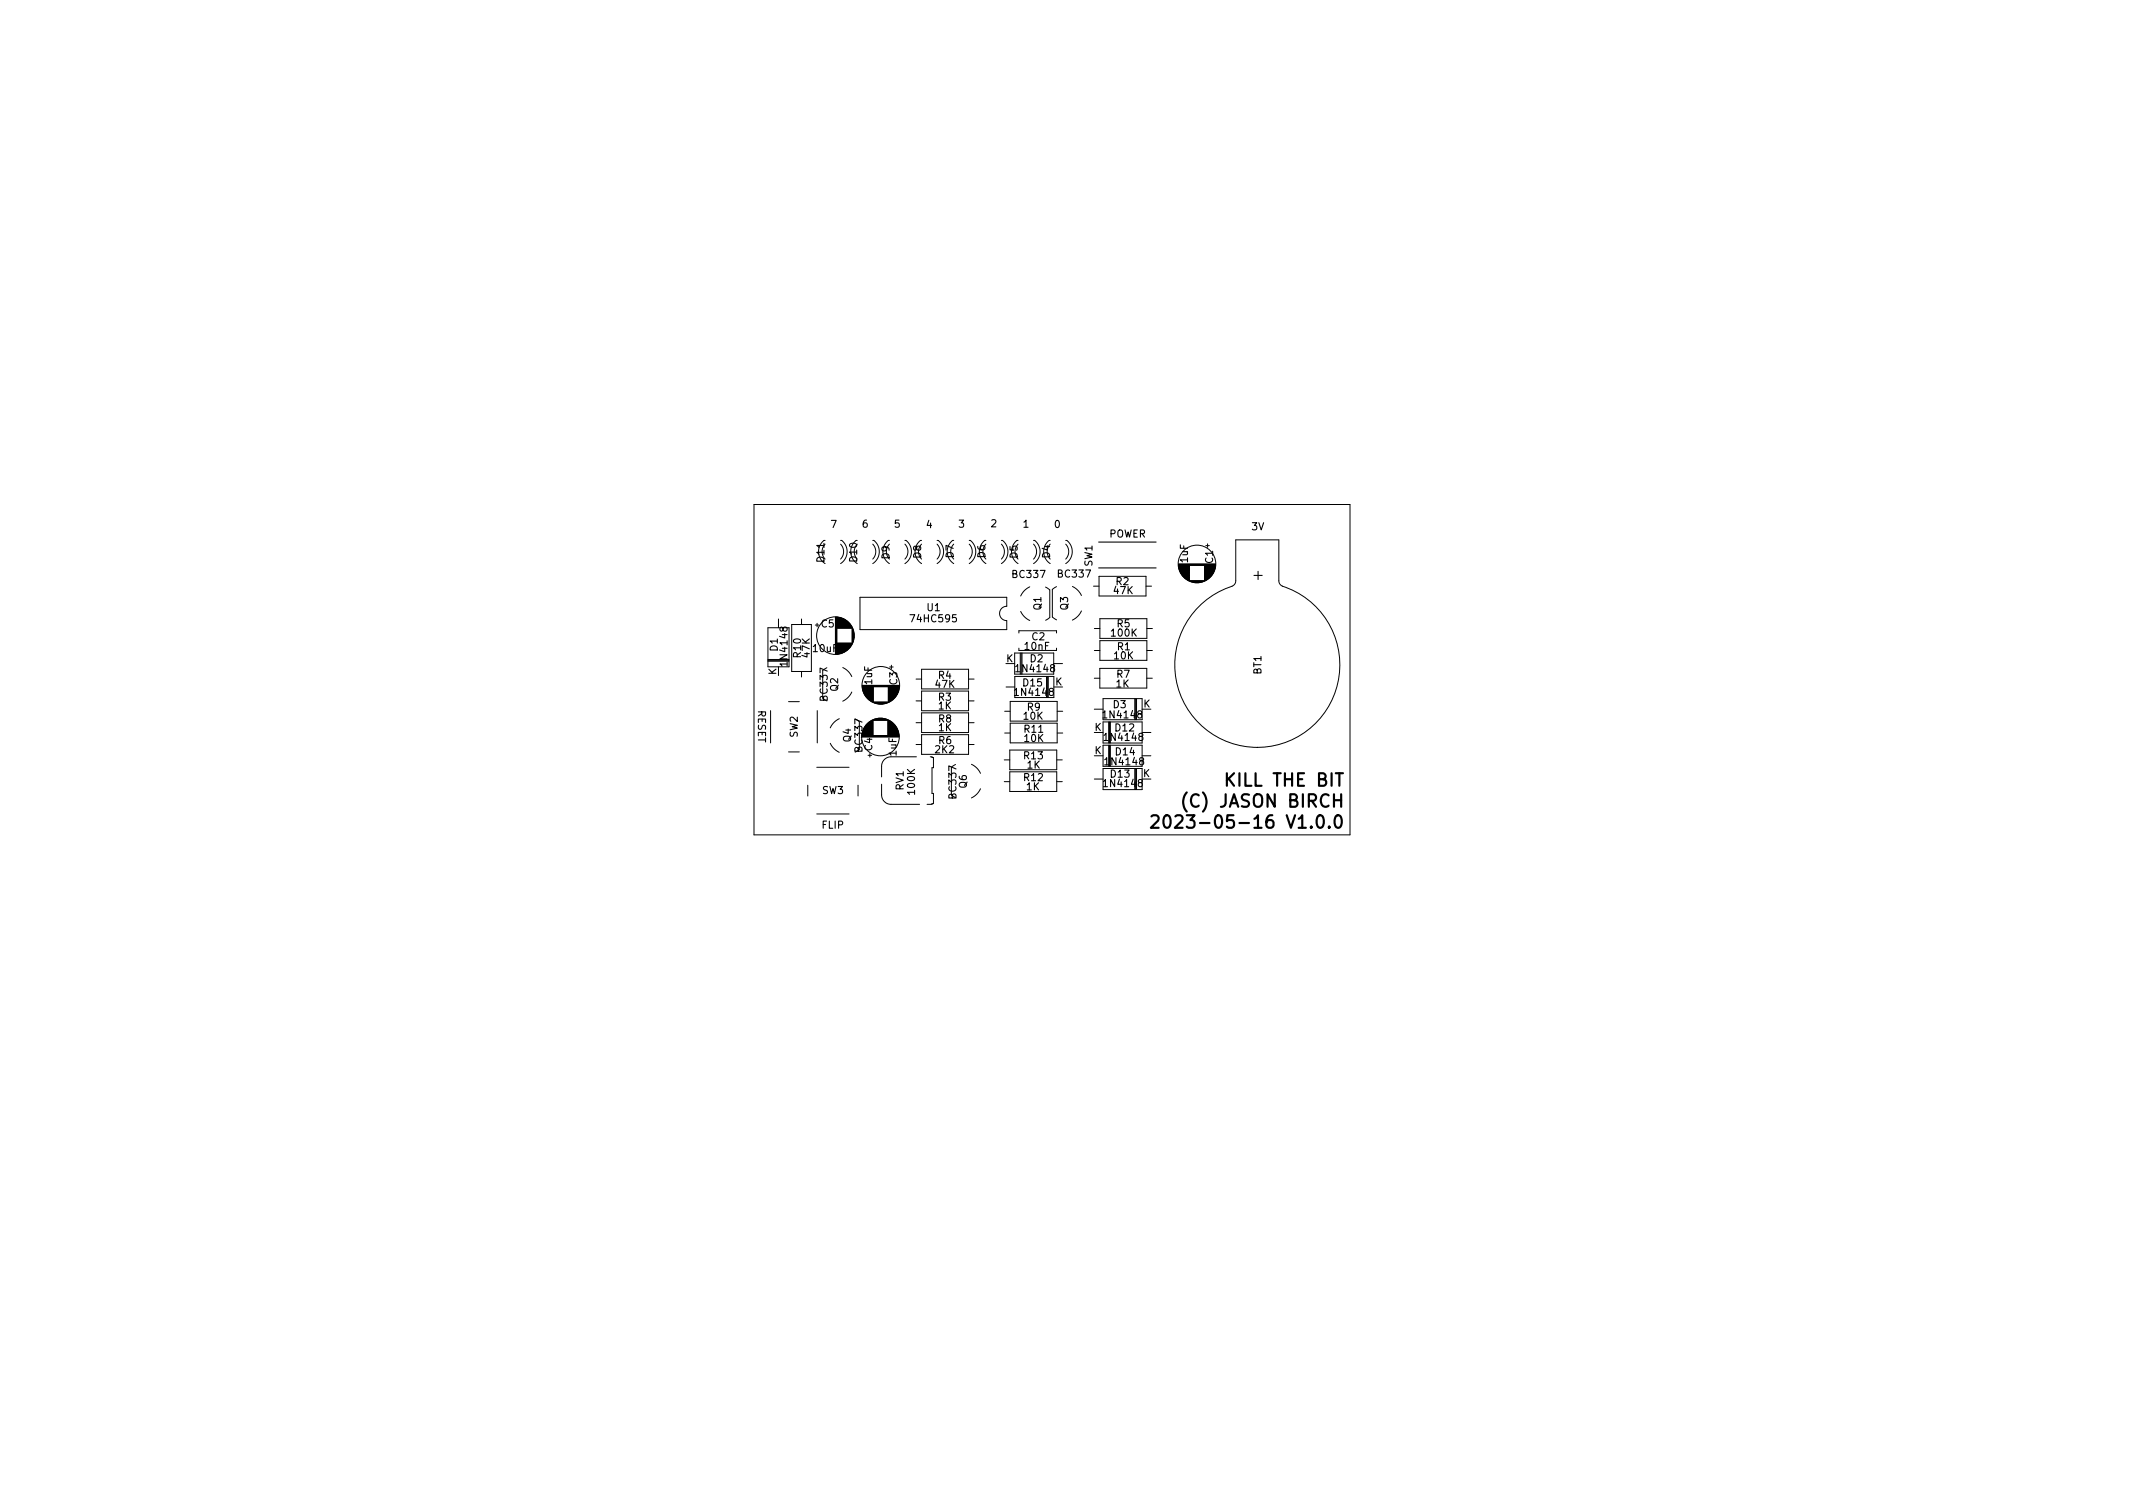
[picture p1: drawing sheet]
<svg xmlns="http://www.w3.org/2000/svg" width="297mm" height="210mm" viewBox="0 0 297 210" stroke-linecap="round" stroke-linejoin="round" font-family="sans-serif">
<defs><g id="words">
<g font-size="2.4">
<text x="166.5" y="112.4">(C) JASON BIRCH</text>
<text x="171.8" y="109.5">KILL THE BIT</text>
<text x="167.2" y="115.3">2023-05-16 V1.0.0</text>
</g>
<text font-size="2.1" x="175.8" y="80.7" transform="rotate(-90 175.8 80.7)">+</text>
<g font-size="1.4">
<text x="115.7" y="73.5">7</text>
<text x="120.1" y="73.5">6</text>
<text x="123.9" y="77.8" transform="rotate(-90 123.9 77.8)">D9</text>
<text x="124.6" y="73.5">5</text>
<text x="128.3" y="77.7" transform="rotate(-90 128.3 77.7)">D8</text>
<text x="129" y="73.5">4</text>
<text x="132.8" y="77.7" transform="rotate(-90 132.8 77.7)">D7</text>
<text x="133.5" y="73.5">3</text>
<text x="137.2" y="77.7" transform="rotate(-90 137.2 77.7)">D6</text>
<text x="138" y="73.4">2</text>
<text x="141.7" y="77.7" transform="rotate(-90 141.7 77.7)">D5</text>
<text x="142.5" y="73.5">1</text>
<text x="146.2" y="77.7" transform="rotate(-90 146.2 77.7)">D4</text>
<text x="146.9" y="73.5">0</text>
<text x="154.4" y="74.8">POWER</text>
<text x="174.3" y="73.8">3V</text>
<text x="114.8" y="78.2" transform="rotate(-90 114.8 78.2)">D11</text>
<text x="119.4" y="78.2" transform="rotate(-90 119.4 78.2)">D10</text>
<text x="141.1" y="80.5">BC337</text>
<text x="147.4" y="80.4">BC337</text>
<text x="152.1" y="78.9" transform="rotate(-90 152.1 78.9)">SW1</text>
<text x="155.1" y="82.7">47K</text>
<text x="155.4" y="81.5">R2</text>
<text x="165.4" y="78.3" transform="rotate(-90 165.4 78.3)">1uF</text>
<text x="168.9" y="78.4" transform="rotate(-90 168.9 78.4)">C1</text>
<text x="114.4" y="87.4">C5</text>
<text x="127" y="86.6">74HC595</text>
<text x="129.1" y="85.1">U1</text>
<text x="143.7" y="89.1">C2</text>
<text x="145" y="84.9" transform="rotate(-90 145 84.9)">Q1</text>
<text x="148.7" y="84.9" transform="rotate(-90 148.7 84.9)">Q3</text>
<text x="154.8" y="88.6">100K</text>
<text x="155.6" y="87.3">R5</text>
<text x="108.1" y="94" transform="rotate(-90 108.1 94)">K</text>
<text x="108.3" y="90.7" transform="rotate(-90 108.3 90.7)">D1</text>
<text x="109.7" y="92.5" transform="rotate(-90 109.7 92.5)">1N4148</text>
<text x="111.5" y="91.5" transform="rotate(-90 111.5 91.5)">R10</text>
<text x="112.8" y="91.5" transform="rotate(-90 112.8 91.5)">47K</text>
<text x="113.3" y="90.8">10uF</text>
<text x="121.5" y="95.3" transform="rotate(-90 121.5 95.3)">1uF</text>
<text x="124.9" y="95.3" transform="rotate(-90 124.9 95.3)">C3</text>
<text x="130.3" y="95.8">47K</text>
<text x="130.7" y="94.5">R4</text>
<text x="140.1" y="92.2">K</text>
<text x="141.7" y="93.6">1N4148</text>
<text x="142.5" y="95.6">D15</text>
<text x="142.8" y="90.5">10nF</text>
<text x="143.5" y="92.2">D2</text>
<text x="146.9" y="95.4">K</text>
<text x="155.2" y="91.8">10K</text>
<text x="155.4" y="95.7">1K</text>
<text x="155.5" y="94.4">R7</text>
<text x="155.6" y="90.5">R1</text>
<text x="175.6" y="93.9" transform="rotate(-90 175.6 93.9)">BT1</text>
<text x="105.6" y="98.8" transform="rotate(90 105.6 98.8)">RESET</text>
<text x="115.2" y="97.5" transform="rotate(-90 115.2 97.5)">BC337</text>
<text x="116.7" y="96.2" transform="rotate(-90 116.7 96.2)">Q2</text>
<text x="130.7" y="97.6">R3</text>
<text x="130.7" y="98.8">1K</text>
<text x="130.7" y="100.6">R8</text>
<text x="130.7" y="101.8">1K</text>
<text x="141.5" y="96.9">1N4148</text>
<text x="142.6" y="100.2">10K</text>
<text x="143.1" y="98.9">R9</text>
<text x="152.4" y="101.8">K</text>
<text x="153.9" y="100">1N4148</text>
<text x="155" y="98.6">D3</text>
<text x="155.3" y="101.8">D12</text>
<text x="159.2" y="98.5">K</text>
<text x="111.1" y="102.7" transform="rotate(-90 111.1 102.7)">SW2</text>
<text x="118.5" y="103.3" transform="rotate(-90 118.5 103.3)">Q4</text>
<text x="120.1" y="104.6" transform="rotate(-90 120.1 104.6)">BC337</text>
<text x="121.5" y="104.5" transform="rotate(-90 121.5 104.5)">C4</text>
<text x="124.8" y="105.2" transform="rotate(-90 124.8 105.2)">1uF</text>
<text x="130.3" y="104.9">2K2</text>
<text x="130.7" y="103.6">R6</text>
<text x="142.6" y="105.7">R13</text>
<text x="142.7" y="102">R11</text>
<text x="142.7" y="103.3">10K</text>
<text x="143.1" y="107">1K</text>
<text x="152.4" y="105">K</text>
<text x="154" y="103.2">1N4148</text>
<text x="154.1" y="106.5">1N4148</text>
<text x="155.4" y="105.2">D14</text>
<text x="114.5" y="110.6">SW3</text>
<text x="125.8" y="110" transform="rotate(-90 125.8 110)">RV1</text>
<text x="127.4" y="110.5" transform="rotate(-90 127.4 110.5)">100K</text>
<text x="133.2" y="111.1" transform="rotate(-90 133.2 111.1)">BC337</text>
<text x="134.6" y="109.7" transform="rotate(-90 134.6 109.7)">Q6</text>
<text x="142.6" y="108.8">R12</text>
<text x="142.9" y="110">1K</text>
<text x="153.9" y="109.6">1N4148</text>
<text x="154.7" y="108.3">D13</text>
<text x="159.2" y="108.2">K</text>
<text x="114.5" y="115.4">FLIP</text>
</g>
</g></defs>
<path d="M160.4 113.7l.2-.2h.4a.48 .48 0 0 1 .3 .8l-1 1h1.1M162.2 113.7a.42 .42 0 0 1 .4-.2 .42 .42 0 0 1 .3 .3 1.03 1.03 0 0 1-.3 1.5 .45 .45 0 0 1-.5-.4 1.49 1.49 0 0 1 .1-1.2zM163.7 113.7l.2-.2h.5a.48 .48 0 0 1 .2 .8l-1 1h1.1M165.3 110.3a2.01 2.01 0 0 0 0 2.7M165.3 113.5h1.1l-.6 .7a.48 .48 0 0 1 .6 .3v.4l-.2 .3-.7 .1-.2-.2M170.9 107.7v1.7M171.1 108.4l.8 1M171.9 107.7l-1 1" fill="none" stroke="#000" stroke-width=".3"/>
<g fill="none" stroke="#000" stroke-width=".14">
<path d="M105 70.2h83v46h-83zM114.9 75.2a1.44 1.44 0 0 0-.9 1.2 1.99 1.99 0 0 0 .9 2.1M117.1 75.8a1.5 1.5 0 0 1 0 2M117.1 75.2a1.41 1.41 0 0 1 .8 1.2 1.99 1.99 0 0 1-.8 2.1M119.2 75.2a1.99 1.99 0 0 0 .2 3.3M121.5 75.2a1.41 1.41 0 0 1 .9 1.2 1.99 1.99 0 0 1-.9 2.1M121.5 75.8a1.5 1.5 0 0 1 0 2M123.9 75.2a1.44 1.44 0 0 0-.9 1.2 1.99 1.99 0 0 0 .9 2.1M126 75.2a1.41 1.41 0 0 1 .9 1.2 1.99 1.99 0 0 1-.9 2.1M126 75.8a1.5 1.5 0 0 1 0 2M128.3 75.2a1.44 1.44 0 0 0-.8 1.2 1.99 1.99 0 0 0 .8 2.1M130.5 75.8a1.5 1.5 0 0 1 0 2"/>
<path d="M130.5 75.2a1.41 1.41 0 0 1 .9 1.2 1.99 1.99 0 0 1-.9 2.1M132.8 75.2a1.44 1.44 0 0 0-.9 1.2 1.99 1.99 0 0 0 .9 2.1M135 75.2a1.41 1.41 0 0 1 .8 1.2 1.99 1.99 0 0 1-.8 2.1M135 75.8a1.5 1.5 0 0 1 0 2M137.3 75.2a1.44 1.44 0 0 0-.9 1.2 1.99 1.99 0 0 0 .9 2.1M139.5 75.8a1.5 1.5 0 0 1 0 2M139.5 75.2a1.41 1.41 0 0 1 .8 1.2 1.99 1.99 0 0 1-.8 2.1M141.8 75.2a1.44 1.44 0 0 0-.9 1.2 1.99 1.99 0 0 0 .9 2.1M143.9 75.2a1.41 1.41 0 0 1 .9 1.2 1.99 1.99 0 0 1-.9 2.1M143.9 75.8a1.5 1.5 0 0 1 0 2M146.2 75.2a1.44 1.44 0 0 0-.8 1.2 1.99 1.99 0 0 0 .9 2.1M148.4 75.8a1.5 1.5 0 0 1 0 2"/>
<path d="M148.4 75.2a1.41 1.41 0 0 1 .9 1.2 1.99 1.99 0 0 1-.9 2.1M164.1 78.5h5.2M164.1 78.6h5.2M164.1 78.7h5.2M164.1 78.8h1.5M164.1 78.9h1.5M164.1 79h1.5M164.2 79h1.4M164.2 79.1h1.4M164.2 79.2h1.4M164.2 79.3h1.4M164.2 79.4h1.4"/>
<path d="M164.3 79.4h1.3M164.3 79.5h1.3M164.3 79.6h1.3M164.4 79.6h1.2M164.4 79.7h1.2M164.4 79.8h1.2M164.5 79.8h1.1M164.5 79.9h1.1M164.5 80h1.1M167.7 78.9h1.5M167.7 79h1.5M167.7 79.1h1.5"/>
<path d="M167.7 79.2h1.5M167.7 79.3h1.5M167.7 79.3h1.4M167.7 79.4h1.4M167.7 79.5h1.4M167.7 79.6h1.4M167.7 79.6h1.3M167.7 79.7h1.3M167.7 79.8h1.3M167.7 79.8h1.2M167.7 79.9h1.2M167.7 80h1.1"/>
<path d="M167.9 76h.5M168.2 75.7v.5M106.9 92.1h3M106.9 91.8h3M106.9 91.9h3M106.9 87.4h3v5.4h-3zM107.3 98.9v4.5M108.4 86.2v1.2M109.8 97.7h1.5M110.2 87h2.8v6.5h-2.8zM111.6 86.2v.8M111.6 93.5v.8"/>
<path d="M113.5 87h.5M113.8 86.8v.5M113.8 98.9v4.5M114.6 93.4v3.8M116.3 85.9v5.2M116.4 85.9v5.2M116.5 85.9v5.2M116.6 85.9v1.6M116.7 85.9v1.6M116.7 86v1.5M116.8 86v1.5M116.9 86v1.5"/>
<path d="M117 86v1.5M117 89.5v1.5M117.1 86v1.5M117.1 89.5v1.5M117.1 86.1v1.4M117.2 86.1v1.4M117.2 89.5v1.5M117.2 89.5v1.4M117.3 86.1v1.4M117.3 89.5v1.4M117.4 93a2.59 2.59 0 0 1 1.2 1.2M117.4 86.1v1.4"/>
<path d="M117.4 89.5v1.4M117.4 86.2v1.3M117.5 86.2v1.3M117.5 89.5v1.3M117.6 86.2v1.3M117.6 89.5v1.3M117.6 86.3v1.2M117.7 86.3v1.2M117.7 89.5v1.2M117.8 86.4v1.1M117.8 89.5v1.2M117.8 89.5v1.1"/>
<path d="M117.9 86.4v1.1M117.9 89.5v1.1M117.9 86.5v1M117.9 89.5v1M118 86.5v1M118 89.5v1M118.1 86.6v.9M118.1 89.5v.9M118.2 86.7v.8M118.2 89.5v.8M118.3 86.8v.7M118.3 89.5v.8"/>
<path d="M118.3 89.5v.7M118.3 86.9v.6M118.4 86.9v.6M118.4 89.5v.6M118.4 87v.5M118.5 87v.5M118.5 89.5v.5M118.5 87.1v.4M118.5 89.5v.4M118.6 87.2v.3M118.6 89.5v.3M118.6 96.4a2.58 2.58 0 0 1-1.2 1.2"/>
<path d="M118.6 87.3v.2M118.7 87.3v2.4M118.7 87.4v2.2M118.7 87.5v2M118.8 87.6v1.8M118.8 87.7v1.6M118.9 87.8v1.4M118.9 88v1M118.9 88.2v.6M119.8 83.2h20.4v1.2a1 1 0 0 0-1 1 1 1 0 0 0 1 1v1.3h-20.4zM120.1 95.5h5.1M120.1 95.4h5.1"/>
<path d="M120.1 95.6h5.1M120.1 95.7h1.5M120.1 95.8h1.5M120.1 95.9h1.5M120.1 96h1.5M120.2 96.1h1.4M120.2 96.2h1.4M120.2 96.3h1.4M120.3 96.4h1.3M120.3 96.5h1.3M120.4 96.6h1.2M120.4 96.7h1.2"/>
<path d="M120.5 96.8h1.1M120.5 96.9h1.1M120.6 96.9h1M120.6 97h1M120.7 97.1h.9M120.8 97.2h.8M120.8 97.3h.8M120.9 97.3h.7M121 97.4h.6M121.1 97.5h.5M121.2 97.5h.4M121.2 97.6h.4"/>
<path d="M121.3 97.6h.3M121.3 97.7h.3M121.4 97.7h.2M121.5 97.7h2.3M121.6 97.8h2.2M121.6 97.8h2.1M121.7 97.9h1.9M121.9 97.9h1.6M122 97.9h1.3M122.1 98h1.1M122.4 98h.5M123.7 97.7h.2"/>
<path d="M123.7 97.7h.3M123.7 97.6h.3M123.7 97.6h.4M123.7 97.5h.5M123.7 97.5h.6M123.7 97.4h.6M123.7 97.4h.7M123.7 97.3h.7M123.7 97.3h.8M123.7 97.2h.8M123.7 97.2h.9M123.7 97.1h.9"/>
<path d="M123.7 97.1h1M123.7 97h1M123.7 96.9h1.1M123.7 96.8h1.1M123.7 96.8h1.2M123.7 96.7h1.2M123.7 96.6h1.2M123.7 96.6h1.3M123.7 96.5h1.3M123.7 96.4h1.3M123.7 96.4h1.4M123.7 96.3h1.4"/>
<path d="M123.7 96.2h1.4M123.7 96.1h1.4M123.7 96.1h1.5M123.7 96h1.5M123.7 95.9h1.5M123.7 95.8h1.5M123.9 92.9h.5M124.1 92.6v.5M127.6 97.6h.7M127.6 94.6h.7M128.3 96.2h6.6v2.8h-6.6zM128.3 93.2h6.6v2.7h-6.6z"/>
<path d="M128.3 99.3h6.6v2.7h-6.6zM134.9 97.6h.7M134.9 94.6h.7M139.9 99h.8M140.1 95.7h1.2M140.7 97.7h6.5v2.7h-6.5zM141.3 90.9h5.4v3h-5.4zM141.3 94.2h5.5v2.9h-5.5zM141.9 88.1v-.3h5.2v.3M141.9 90.3v.3h5.2v-.3M142.1 90.9v3M142.1 85.1a2.59 2.59 0 0 0 1.3 1.3"/>
<path d="M142.2 90.9v3M142.3 90.9v3M143.4 81.7a2.58 2.58 0 0 0-1.3 1.3M145.6 81.7l.6 .4v3.9l-.6 .4M145.7 94.2v2.9M145.9 94.2v2.9M146 94.2v2.9M146.7 92.4h1.3M147.1 81.7l-.5 .4v3.8l.5 .4M147.2 99h.8M149.3 81.7a2.59 2.59 0 0 1 1.3 1.2M150.6 85.1a2.58 2.58 0 0 1-1.3 1.2"/>
<path d="M152.3 81.6h.7M152.4 98.7h1.2M152.4 94.4h.8M152.4 90.6h.8M152.4 87.5h.8M153 80.2h6.6v2.8h-6.6zM153.2 93.1h6.5v2.7h-6.5zM153.2 89.2h6.5v2.7h-6.5zM153.2 86.1h6.5v2.8h-6.5zM153.6 97.3h5.4v2.9h-5.4zM158 97.3v2.9M158.2 97.3v2.9"/>
<path d="M158.3 97.3v2.9M159.6 81.6h.8M159.7 94.4h.8M159.7 90.6h.8M159.7 87.5h.8M164.6 80h1M164.6 80.1h1M164.7 80.1h.9M164.7 80.2h.9M164.8 80.2h.8M164.8 80.3h.8M164.9 80.4h.7"/>
<path d="M165 80.5h.6M165.1 80.6h.5M165.2 80.6h.4M165.2 80.7h.4M165.3 80.7h.3M165.4 80.8h.2M165.5 80.8h2.4M165.6 80.9h2.2M165.7 80.9h2M165.8 81h1.8M165.9 81h1.6M166 81h1.4"/>
<path d="M166.2 81.1h1M166.4 81.1h.6M167.7 80.1h1.1M167.7 80.1h1M167.7 80.2h1M167.7 80.2h.9M167.7 80.3h.9M167.7 80.4h.8M167.7 80.4h.7M167.7 80.5h.7M167.7 80.5h.6M167.7 80.6h.6"/>
<path d="M167.7 80.6h.5M167.7 80.7h.4M167.7 80.8h.3M167.7 80.8h.2M171.6 81.6l.3-.3 .2-.4v-5.7h6v5.7l.3 .6a11.5 11.5 0 0 1 8.1 12.7 11.5 11.5 0 0 1-11.5 9.9M171.6 81.6a11.5 11.5 0 0 0-7.9 12.8 11.5 11.5 0 0 0 11.4 9.7M109.8 104.7h1.5M112.5 109.3v1.5M113.7 113.3h4.5M113.7 106.8h4.5M115.6 103.5a2.59 2.59 0 0 0 1.3 1.3M116.9 100.1a2.58 2.58 0 0 0-1.3 1.2"/>
<path d="M119.5 109.3v1.5M119.7 100.5v3.8M120 102.6h5.2M120 102.5h5.2M120 102.4h5.2M120.1 102.3h1.5M120.1 102.2h1.5M120.1 102.1h1.5M120.1 102h1.5M120.1 101.9h1.5M120.2 101.8h1.4M120.2 101.7h1.4"/>
<path d="M120.2 101.6h1.4M120.3 101.5h1.3M120.3 101.4h1.3M120.4 101.3h1.2M120.4 101.2h1.2M120.5 101.2h1.1M120.5 101.1h1.1M120.6 101h1M120.6 100.9h1M120.7 100.9h.9M120.7 100.8h.9M120.8 100.8h.8"/>
<path d="M120.8 100.7h.8M120.9 100.7h.7M120.9 105.2h.5M121 100.6h.6M121.1 100.5h.5M121.1 104.9v.5M121.2 100.5h.4M121.2 100.4h.4M121.3 100.4h.3M121.4 100.3h.2M121.4 100.3h2.4M121.5 100.3h2.2"/>
<path d="M121.6 100.2h2M121.7 100.2h1.8M121.8 100.1h1.6M121.9 100.1h1.4M122.1 100.1h1M122.3 100h.6M122.8 109.2v1.5a1.31 1.31 0 0 0 1.3 1.3h4M123.6 102.3h1.6M123.6 102.2h1.6M123.6 102.1h1.5M123.6 102h1.5M123.6 101.9h1.5"/>
<path d="M123.6 101.8h1.5M123.6 101.7h1.4M123.6 101.6h1.4M123.6 101.5h1.4M123.6 101.5h1.3M123.6 101.4h1.3M123.6 101.3h1.3M123.6 101.3h1.2M123.6 101.2h1.2M123.6 101.1h1.1M123.6 101h1M123.6 100.9h1"/>
<path d="M123.6 100.9h.9M123.6 100.8h.9M123.6 100.8h.8M123.6 100.7h.8M123.6 100.7h.7M123.6 100.6h.7M123.6 100.6h.6M123.6 100.5h.6M123.6 100.5h.5M123.6 100.4h.4M123.6 100.4h.3M123.6 100.3h.3"/>
<path d="M127.6 100.6h.7M127.6 103.7h.7M127.6 105.4h-3.5a1.31 1.31 0 0 0-1.3 1.3v1.5M128.3 102.3h6.6v2.7h-6.6zM129.5 105.4l.5 .1v1.4h-.2v3.6h.2v1.4h-.2v.1h-.7M132.5 106.8v3.9M134.9 100.6h.7M134.9 103.7h.7M135.3 106.4a2.59 2.59 0 0 1 1.2 1.3M136.5 109.8a2.58 2.58 0 0 1-1.2 1.3M139.9 108.8h.7M139.9 105.8h.7"/>
<path d="M139.9 102.1h.8M140.6 107.5h6.6v2.7h-6.6zM140.6 104.4h6.6v2.8h-6.6zM140.7 100.7h6.5v2.7h-6.5zM147.2 108.8h.7M147.2 105.8h.7M147.2 102.1h.8M152.4 108.5h1.2M153.6 100.5h5.4v3h-5.4zM153.6 103.8h5.4v2.9h-5.4zM153.6 107h5.4v2.9h-5.4zM154.4 100.5v3"/>
<path d="M154.4 103.8v2.9M154.5 100.5v3M154.5 103.8v2.9M154.6 100.5v3M154.6 103.8v2.9M158 107v2.9M158.2 107v2.9M158.3 107v2.9M159 102h1.3M159 105.2h1.3"/>
<circle cx="166.7" cy="78.5" r="2.62"/>
<circle cx="116.3" cy="88.5" r="2.62"/>
<circle cx="122.7" cy="95.4" r="2.62"/>
<circle cx="122.6" cy="102.6" r="2.62"/>
</g>
<path d="M153 79.1h8M153 75.5h8" fill="none" stroke="#000" stroke-width=".15"/>
<use href="#words"/>
</svg>
